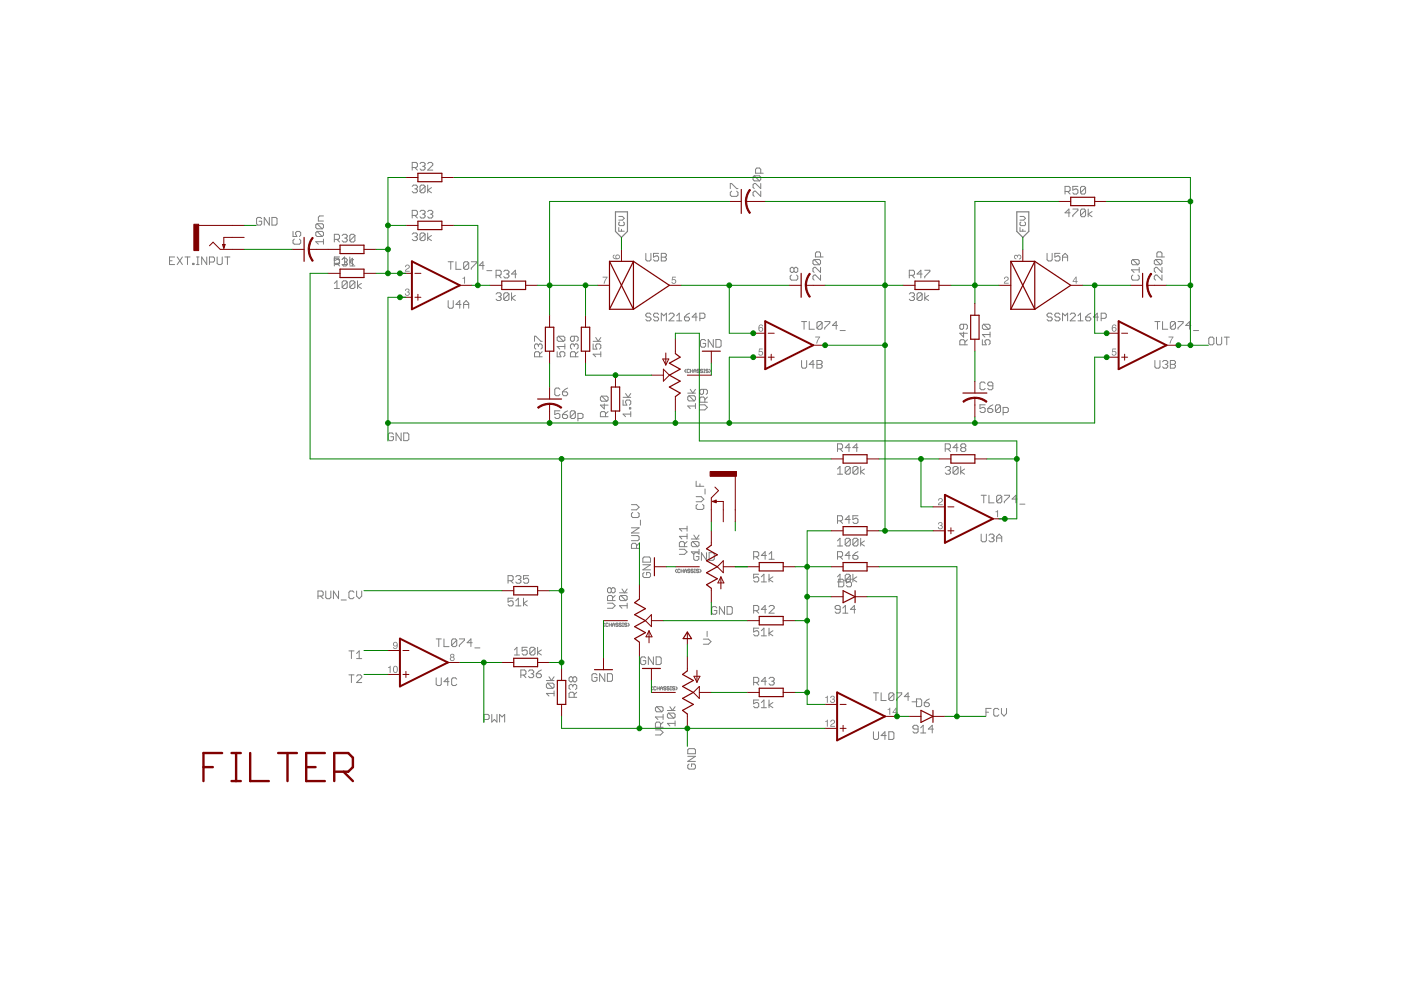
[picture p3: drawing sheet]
<svg xmlns="http://www.w3.org/2000/svg" width="297mm" height="210mm" viewBox="0 0 297 210" stroke-linecap="round" stroke-linejoin="round" font-family="sans-serif">
<g fill="none" stroke="#808080" stroke-width=".21">
<path d="M87.4 39.5l.3-.3h.5l.3 .3v.3l-.3 .2M90.1 39.5l-.2-.3h-.6l-.3 .3v1.1M90.1 39.5v1.1l-.2 .3h-.6l-.3-.3M90.1 39.5l-1.1 1.1M90.7 39.2v1.7M91.5 39.8l-.8 .5 .8 .6M159.9 37.3h1.1l.3 .2v.6l-.3 .3M159.9 37.3l-.2 .2v.6l.2 .3h1.1M159.9 37.3l1.1 1.1M161.3 36.7v-.8l-.3-.3h-.5l-.3 .3v.8h1.6M161.3 38.9v1.1l-1.1-1.1h-.3l-.2 .3v.5l.2 .3M67.2 47.4h1.1l.3 .3v.5l-.3 .3"/>
<path d="M67.2 49.1h1.1l.3 .2v.6l-.3 .2M67.2 49.1l-.2 .2v.6l.2 .2h1.1M67.2 47.4l-.2 .3v.5l.2 .3h1.1M67.2 49.1l1.1 1M67.2 47.4l1.1 1.1M68.6 51.2h-1.6l.5 .6M68.6 50.7v1.1M68.6 45.8h-.8l-.3 .3v.8h1.1M72 54.5h-1.1v.8l.8-.3 .3 .3v.5l-.3 .3h-.5l-.3-.3M72.5 56.1h1.1M72.5 55l.6-.5v1.6M73.6 59.8v1.1l-.3 .3h-.5l-.3-.3"/>
<path d="M73.6 59.8l-.3-.3h-.5l-.3 .3v1.1M73.6 59.8l-1.1 1.1M74.2 54.5v1.6M75 55l-.8 .6 .8 .5M75.2 59.8v1.1l-.2 .3h-.6l-.2-.3M75.2 59.8l-.2-.3h-.6l-.2 .3v1.1M75.2 59.8l-1 1.1M75.8 59.5v1.7M87.4 49.7l.3-.3h.5l.3 .3v.2l-.3 .3M87.9 50.2h.3M87.9 40h.3M88.2 40l.3 .3v.3l-.3 .3h-.5l-.3-.3"/>
<path d="M88.2 50.2l.3 .3v.3l-.3 .2h-.5l-.3-.2M90.1 49.7l-.2-.3h-.6l-.3 .3v1.1M90.1 49.7v1.1l-.2 .2h-.6l-.3-.2M90.1 49.7l-1.1 1.1M90.7 49.4v1.6M91.5 49.9l-.8 .6 .8 .5M95 55.5h1.1M95.6 55.5v1.6M96.7 55.5v1.6h1M99.4 55.8l-.3-.3h-.5l-.3 .3v1.1M99.4 55.8v1.1l-.3 .2h-.5l-.3-.2M99.4 55.8l-1.1 1.1"/>
<path d="M99.9 55.5h1.1v.3l-1.1 1.1v.2M102.7 56.3h-1.1l.8-.8v1.6M103.2 57.4h1.1M161.3 40.5v1.1l-1.1-1.1h-.3l-.2 .3v.6l.2 .2M172.6 55h1.1l.3 .3v.6l-.3 .2M172.6 55l-.2 .3v.6l.2 .2h1.1M172.6 55l1.1 1.1M174 54.5v-.8l-.3-.3h-.5l-.3 .3v.8h1.6M174 56.7v1.1l-1.1-1.1h-.3l-.2 .3v.5l.2 .3M174 58.3v1.1l-1.1-1.1h-.3l-.2 .3v.5l.2 .3M222 53.7v1.4l.3 .2h.5l.3-.2v-1.4M224.7 53.7h-1.1v.8l.6-.2h.3l.2 .2v.6l-.2 .2h-.6l-.3-.2"/>
<path d="M225.3 55.3v-1l.5-.6 .6 .6v1M225.3 54.5h1.1M226.9 45.1h-1.1l.8-.8v1.7M227.5 44.3h1v.3l-1 1.1v.3M230.2 44.6l-.3-.3h-.5l-.3 .3v1.1M230.2 44.6v1.1l-.3 .3h-.5l-.3-.3M230.2 44.6l-1.1 1.1M230.7 44.3v1.7M231.5 44.9l-.8 .5 .8 .6M245 55l-.3 .3v.6l.3 .2h1.1M245 55h1.1l.3 .3v.6l-.3 .2M245 55l1.1 1.1"/>
<path d="M246.4 58.3v1.1l-1.1-1.1h-.3l-.3 .3v.5l.3 .3M246.4 56.7v1.1l-1.1-1.1h-.3l-.3 .3v.5l.3 .3M246.4 54.5v-.8l-.3-.3h-.6l-.2 .3v.8h1.6M70.9 60.1l.5-.6v1.7M70.9 61.2h1.1M76.6 60.1l-.8 .5 .8 .6M105.2 62.4l.3-.3h.5l.3 .3v.2l-.3 .3M105.7 62.9h.3M106 62.9l.3 .3v.2l-.3 .3h-.5l-.3-.3M107.9 62.4l-.3-.3h-.5l-.3 .3v1M107.9 62.4v1l-.3 .3h-.5l-.3-.3M107.9 62.4l-1.1 1"/>
<path d="M108.5 62.1v1.6M109.3 62.6l-.8 .6 .8 .5M118.1 74.6v1h.8l-.2-.5v-.3l.2-.2h.6l.3 .2v.6l-.3 .2M118.4 71.3l-.3 .3v.5l.3 .3h1.1M118.4 71.3h1.1l.3 .3v.5l-.3 .3M118.4 71.3l1.1 1.1M119.8 72.9v1.1M119.8 73.5h-1.7l.6 .5M125.8 72.4h1.6M125.8 72.9v1.1h.8l-.3-.5v-.3l.3-.3h.5l.3 .3v.5l-.3 .3M126.3 71.6l.5 .8 .6-.8M127.4 75.1h-1.6l.5 .5"/>
<path d="M127.4 74.6v1M138 66.7l-.3-.3h-.5l-.3 .3v.3l.3 .2h.5l.3 .3v.3l-.3 .2h-.5l-.3-.2M139.6 66.7l-.2-.3h-.6l-.2 .3v.3l.2 .2h.6l.2 .3v.3l-.2 .2h-.6l-.2-.2M140.2 68v-1.6l.5 .6 .6-.6v1.6M141.8 66.7l.3-.3h.5l.3 .3v.3l-1.1 1h1.1M143.5 68h1M143.5 67l.5-.6v1.6M145.1 67.2h.8l.3 .3v.3l-.3 .2h-.5l-.3-.2zM146.2 66.4l-.6 .3-.5 .5M147.8 67.2h-1.1l.9-.8v1.6M148.4 67.5h.8l.3-.3v-.5l-.3-.3h-.8v1.6M149.6 72.3l-.3-.3h-.5l-.3 .3v1l.3 .3h.5l.3-.3v-.5h-.5"/>
<path d="M151.2 72v1.6l-1-1.6v1.6M151.8 72h.8l.3 .3v1l-.3 .3h-.8zM169.9 68.2h1.1M170.5 68.2v1.6M171.6 68.2v1.6h1.1M174.3 68.5v1l-.3 .3h-.5l-.3-.3M174.3 68.5l-.3-.3h-.5l-.3 .3v1M174.3 68.5l-1.1 1M174.9 68.2h1v.3l-1 1v.3M177.6 69h-1.1l.8-.8v1.6M178.1 70.1h1.1M192.8 62.4l.3-.3h.5l.3 .3v.2l-.3 .3"/>
<path d="M193.3 62.9h.3M193.6 62.9l.3 .3v.2l-.3 .3h-.5l-.3-.3M195.5 62.4l-.3-.3h-.5l-.3 .3v1M195.5 62.4v1l-.3 .3h-.5l-.3-.3M195.5 62.4l-1.1 1M196.1 62.1v1.6M196.9 62.6l-.8 .6 .8 .5M208.3 72v1.1h.8l-.3-.8 .3-.3h.5l.3 .3v.5l-.3 .3M208.6 68.7l-.3 .3v.6l.3 .2h1M208.6 68.7h1l.3 .3v.6l-.3 .2M208.6 68.7l1 1.1M209.9 70.4v1.1"/>
<path d="M209.9 70.9h-1.6l.5 .6M223.1 66.7l-.3-.3h-.5l-.3 .3v.3l.3 .2h.5l.3 .3v.3l-.3 .2h-.5l-.3-.2M224.7 66.7l-.2-.3h-.6l-.3 .3v.3l.3 .2h.6l.2 .3v.3l-.2 .2h-.6l-.3-.2M225.3 68v-1.6l.5 .6 .6-.6v1.6M226.9 66.7l.3-.3h.5l.3 .3v.3l-1.1 1h1.1M228.6 68h1M228.6 67l.5-.6v1.6M230.2 67.2h.8l.3 .3v.3l-.3 .2h-.5l-.3-.2zM231.3 66.4l-1.1 .8M232.9 67.2h-1.1l.8-.8v1.6M233.5 67.5h.8l.2-.3v-.5l-.2-.3h-.8v1.6M244.9 68.2h1"/>
<path d="M245.4 68.2v1.6M246.5 68.2v1.6h1.1M249.2 68.5v1l-.3 .3h-.5l-.3-.3M249.2 68.5l-.3-.3h-.5l-.3 .3v1M249.2 68.5l-1.1 1M249.8 68.2h1v.3l-1 1v.3M252.5 69h-1.1l.8-.8v1.6M253 70.1h1.1M118.7 87.1h-1.1v.8l.6-.2h.2l.3 .2v.6l-.3 .2h-.5l-.3-.2M119.3 87.9h.8l.3 .3v.3l-.3 .2h-.6l-.2-.2zM120.4 87.1l-1.1 .8M122 87.4v1.1l-.3 .2h-.5l-.3-.2"/>
<path d="M122 87.4l-.3-.3h-.5l-.3 .3v1.1M122 87.4l-1.1 1.1M122.5 88.7h.8l.3-.2v-.6l-.3-.2h-.8v1.6M132.1 84.8v1.1h.8l-.3-.8 .3-.3h.6l.2 .3v.5l-.2 .3M132.1 84.2h1.6M132.6 83.4l.6 .8 .5-.8M133.5 86.4h.2v.3h-.2zM133.7 87.8h-1.6l.5 .5M133.7 87.3v1M145.8 83.4h1.6M146.1 83.9h1.1l.2 .3v.5l-.2 .3M146.1 83.9l-.3 .3v.5l.3 .3h1.1"/>
<path d="M146.1 83.9l1.1 1.1M146.3 82.5l.6 .9 .5-.9M147.4 86.1h-1.6l.5 .5M147.4 85.6v1M177.6 99.4l.5-.5v1.6M180.3 99.2l-.3-.3h-.5l-.3 .3v1.1M180.3 99.2v1.1l-.3 .2h-.5l-.3-.2M180.3 99.2l-1.1 1.1M181.9 99.2l-.2-.3h-.6l-.3 .3v1.1M181.9 99.2v1.1l-.2 .2h-.6l-.3-.2M181.9 99.2l-1.1 1.1M182.5 98.9v1.6"/>
<path d="M183.3 99.4l-.8 .6 .8 .5M200.4 99.2l.3-.3h.5l.3 .3v.2l-.3 .3M201 99.7h.2M201.2 99.7l.3 .3v.3l-.3 .2h-.5l-.3-.2M203.1 99.2l-.2-.3h-.6l-.2 .3v1.1M203.1 99.2l-1 1.1M203.1 99.2v1.1l-.2 .2h-.6l-.2-.2M203.7 98.9v1.6M204.5 99.4l-.8 .6 .8 .5M208.9 85.8h-1.1v.8l.5-.2h.3l.3 .2v.6l-.3 .3h-.6l-.2-.3M209.4 86.6h.8l.3 .3v.3l-.3 .3h-.5l-.3-.3zM210.5 85.8l-.5 .3-.6 .5"/>
<path d="M212.1 86.1v1.1l-.2 .3h-.6l-.2-.3M212.1 86.1l-.2-.3h-.6l-.2 .3v1.1M212.1 86.1l-1 1.1M212.7 87.5h.8l.3-.3v-.6l-.3-.2h-.8v1.6M136.3 119.7h1.6l-1.6 1.1h1.6M136.6 118.1h1l.3 .3v.8h-1.6v-.8zM146.6 114.3h1.6M146.9 114.8h1l.3 .3v.5l-.3 .3M146.9 114.8l-.3 .3v.5l.3 .3h1M146.9 114.8l1 1.1M147.1 113.5l.6 .8 .5-.8M148.2 117h-1.6l.5 .5"/>
<path d="M148.2 116.5v1M177.6 114.7l.5-.6v1.7M177.6 115.8h1M177.6 100.5h1M180.3 114.4l-.3-.3h-.5l-.3 .3v1.1M180.3 114.4v1.1l-.3 .3h-.5l-.3-.3M180.3 114.4l-1.1 1.1M181.9 114.4l-.2-.3h-.6l-.3 .3v1.1M181.9 114.4v1.1l-.2 .3h-.6l-.3-.3M181.9 114.4l-1.1 1.1M182.5 114.1v1.7M183.3 114.7l-.8 .5 .8 .6"/>
<path d="M208 105h1.1M208.6 105v1.6M209.7 105v1.6h1.1M212.4 105.3l-.3-.3h-.5l-.3 .3v1.1M212.4 105.3v1.1l-.3 .2h-.5l-.3-.2M212.4 105.3l-1.1 1.1M212.9 105h1.1v.3l-1.1 1.1v.2M215.7 105.8h-1.1l.8-.8v1.6M216.2 106.9h1.1M92.5 135.5h1.1M93 135.5v1.6M94.1 135.5v1.6h1.1"/>
<path d="M96.8 135.7l-.2-.2h-.6l-.2 .2v1.1M96.8 135.7v1.1l-.2 .3h-.6l-.2-.3M96.8 135.7l-1 1.1M97.4 135.5h1.1v.2l-1.1 1.1v.3M100.1 136.3h-1.1l.8-.8v1.6M100.7 137.4h1M108.8 126.8h-1.1v.9l.6-.3h.2l.3 .3v.5l-.3 .3h-.5l-.3-.3M109.1 137.8l.5-.6v1.7M109.1 138.9h1.1M109.3 128.5h1.1M109.3 127.4l.6-.6v1.7M111 126.8v1.7"/>
<path d="M111.8 137.2h-1.1v.8l.6-.2h.2l.3 .2v.6l-.3 .3h-.5l-.3-.3M111.8 127.4l-.8 .5 .8 .6M113.4 137.5v1.1l-.2 .3h-.6l-.3-.3M113.4 137.5l-.2-.3h-.6l-.3 .3v1.1M113.4 137.5l-1.1 1.1M114 137.2v1.7M114.8 137.8l-.8 .5 .8 .6M131.3 125.7h1.7M131.6 126.3h1.1l.3 .2v.6l-.3 .2M131.6 126.3l-.3 .2v.6l.3 .2h1.1M131.6 126.3l1.1 1M131.9 124.9l.5 .8 .6-.8"/>
<path d="M133 128.4h-1.7l.6 .6M133 127.9v1.1M136.6 121.4l-.3 .2v.6l.3 .2h1l.3-.2v-.6l-.3-.2h-.5v.5M136.9 139.6l-.3-.3h-.5l-.3 .3v1l.3 .3h.5l.3-.3v-.5h-.5M138.5 139.3v1.6l-1-1.6v1.6M139.1 139.3h.8l.3 .3v1l-.3 .3h-.8zM149.1 135.5h1.1l.5 .5-.5 .6h-1.1M149.9 133.9v1.1M160.9 133.2h-1.1v.8l.8-.3 .3 .3v.5l-.3 .3h-.5l-.3-.3M160.9 121.8h-1.1v.8l.5-.3h.3l.3 .3v.5l-.3 .3h-.5l-.3-.3M161.4 134.8h1.1M161.4 133.7l.6-.5v1.6"/>
<path d="M161.4 122.3l.6-.5v1.6M161.4 123.4h1.1M163 121.8v1.6M163 133.2v1.6M163.9 133.7l-.9 .6 .9 .5M163.9 122.3l-.9 .6 .9 .5M177.6 122.3l.5-.5v1.6M177.6 123.4h1M178.1 129.2h-.8l-.2-.3v-.2l.2-.3h.6l.2 .3v1l-.2 .3h-.6l-.2-.3M178.7 130h1.1M178.7 128.9l.5-.5v1.6M180.3 122v1.1l-.3 .3h-.5l-.3-.3"/>
<path d="M180.3 122l-.3-.2h-.5l-.3 .2v1.1M180.3 122l-1.1 1.1M180.8 121.8v1.6M181.4 129.2h-1.1l.8-.8v1.6M181.7 122.3l-.9 .6 .9 .5M115.8 144.3h1.7M116.1 144.8h1.1l.3 .3v.6l-.3 .2M116.1 144.8l-.3 .3v.6l.3 .2h1.1M116.1 144.8l1.1 1.1M116.4 143.5l.5 .8 .6-.8M117.5 147h-1.7l.6 .6M117.5 146.5v1.1"/>
<path d="M126.6 143.1l-.3-.3h-.5l-.3 .3v1.1l.3 .3h.5l.3-.3v-.6h-.6M128.2 142.8v1.7l-1.1-1.7v1.7M128.8 142.8h.8l.3 .3v1.1l-.3 .3h-.8zM141.5 150.6h1.6M141.8 151.2h1.1l.2 .3v.5l-.2 .3M141.8 151.2l-.3 .3v.5l.3 .3h1.1M141.8 151.2l1.1 1.1M142 149.8l.6 .8 .5-.8M143.1 153.4h-1.6l.5 .5M143.1 152.8v1.1M160.9 148.4h-1.1v.8l.8-.3 .3 .3v.6l-.3 .3h-.5l-.3-.3M161.4 148.9l.6-.5v1.7"/>
<path d="M161.4 150.1h1.1M163 148.4v1.7M163.9 148.9l-.9 .6 .9 .6M185.2 146.9h1.1M185.7 146.9v1.6M186.8 146.9v1.6h1.1M189.5 147.2l-.2-.3h-.6l-.3 .3v1.1M189.5 147.2v1.1l-.2 .2h-.6l-.3-.2M189.5 147.2l-1.1 1.1M190.1 146.9h1.1v.3l-1.1 1.1v.2M192.8 147.7h-1.1l.8-.8v1.6M193.4 148.8h1"/>
<path d="M194.6 154.6h-.8l-.3-.3v-.2l.3-.3h.6l.2 .3v1l-.2 .3h-.6l-.3-.3M195.2 155.4h1.1M195.2 154.3l.5-.5v1.6M197.9 154.6h-1.1l.9-.8v1.6"/>
</g>
<g fill="#808080">
<path d="M213 58.7a.52 .52 0 0 1 .9 .3 .52 .52 0 0 1-.6 .6l-.3 .4h.9v.1h-1.1l.2-.4a.59 .59 0 0 0 .6-.8l-.4-.1-.1 .4h-.2z"/>
<path d="M215.1 54.1l.3-.1 .3 .2a.5 .5 0 0 1 .9 .1 .5 .5 0 0 1-.6 .7v-.2a.3 .3 0 0 0 .4-.4 .3 .3 0 0 0-.6 0v.2l-.2-.1a.25 .25 0 0 0-.2-.3 .25 .25 0 0 0-.2 .3l.3 .5-.5-.3z"/>
<path d="M228.1 58.9l-.5 .7h.5zM228.1 58.6h.2v1h.2v.2h-.2v.3h-.2v-.3h-.7z"/>
</g>
<path d="M136.9 53.7v1.4l.3 .2h.5l.3-.2v-1.4M139.6 53.7h-1v.8l.5-.2h.3l.2 .2v.6l-.2 .2h-.6l-.2-.2M140.2 53.7h.8l.3 .3v.3l-.3 .2 .3 .3v.3l-.3 .2h-.8zM140.2 54.5h.8" fill="none" stroke="#808080" stroke-width=".21"/>
<g fill="#808080">
<path d="M127.8 58.7h1l-.6 1.4h-.2v-.2l.6-1h-.8z"/>
<path d="M142.5 58.7h.8v.1h-.6l-.1 .5a.52 .52 0 0 1 .7 .2 .52 .52 0 0 1-.3 .7 .52 .52 0 0 1-.6-.4h.1a.33 .33 0 0 0 .5 .1 .33 .33 0 0 0 .1-.5 .33 .33 0 0 0-.5 .1h-.2z"/>
<path d="M130 54.1l.3-.1-.2 .6 .5 .2a.51 .51 0 0 1 .2-.8 .51 .51 0 0 1 .7 .4 .51 .51 0 0 1-.5 .6 .69 .69 0 0 1-.8-.2 .69 .69 0 0 1-.2-.7zM130.6 54.4a.35 .35 0 0 0 .7 0 .35 .35 0 0 0-.7 0z"/>
</g>
<g fill="none" stroke="#808080" stroke-width=".21">
<path d="M87.4 35.5h.8l.3-.2v-.6l-.3-.3h-.8v1.7M87.9 35.5l.6 .6M89 34.7l.3-.3h.6l.2 .3v.3l-.2 .3M89.6 35.3h.3M89.9 35.3l.2 .2v.3l-.2 .3h-.6l-.3-.3M90.7 34.7l.3-.3h.5l.3 .3v.3l-1.1 1.1h1.1M154.8 40v-1.1h.3l1.1 1.1h.3M228.5 39.5h-1v.8l.5-.2h.3l.2 .2v.6l-.2 .2h-.6l-.2-.2M230.2 39.8l-.3-.3h-.5l-.3 .3v1.1M230.2 39.8v1.1l-.3 .2h-.5l-.3-.2M230.2 39.8l-1.1 1.1M35.9 55.3h.6"/>
<path d="M37 54.5h-1.1v1.6h1.1M37.6 54.5l1.1 1.6M38.7 54.5l-1.1 1.6M39.2 54.5h1.1M39.8 54.5v1.6M40.9 55.8h.2v.3h-.2zM41.7 54.5h.5M41.7 56.1h.5M41.9 54.5v1.6M43.8 54.5v1.6l-1-1.6v1.6M44.4 55.6h.8l.3-.3v-.6l-.3-.2h-.8v1.6M46 54.5v1.3l.3 .3h.5l.3-.3v-1.3"/>
<path d="M47.7 54.5h1M48.2 54.5v1.6M62.1 49.1v1h.8l-.2-.8 .2-.2h.6l.3 .2v.6l-.3 .2M62.4 50.7l-.3 .3v.5l.3 .3h1.1l.3-.3v-.5l-.3-.3M70.9 50.8h.8l.3-.3v-.5l-.3-.3h-.8v1.6M70.9 55.8h.8l.3-.2v-.6l-.3-.2h-.8v1.6M71.4 55.8l.6 .6M71.4 50.8l.6 .5M72.5 55l.3-.2h.5l.3 .2v.3l-.3 .3M72.5 50l.3-.3h.5l.3 .3v.2l-.3 .3M73.1 55.6h.2M73.1 50.5h.2"/>
<path d="M73.3 55.6l.3 .2v.3l-.3 .3h-.5l-.3-.3M73.3 50.5l.3 .3v.2l-.3 .3h-.5l-.3-.3M74.2 56.4h1M74.2 55.3l.5-.5v1.6M75.2 50l-.2-.3h-.6l-.2 .3v1M75.2 50v1l-.2 .3h-.6l-.2-.3M75.2 50l-1 1M87.4 45.7h.8l.3-.3v-.5l-.3-.3h-.8v1.6M87.9 45.7l.6 .5M89 44.9l.3-.3h.6l.2 .3v.2l-.2 .3M89.6 45.4h.3M89.9 45.4l.2 .3v.3l-.2 .2h-.6l-.3-.2"/>
<path d="M90.7 44.9l.3-.3h.5l.3 .3v.2l-.3 .3M91.2 45.4h.3M91.5 45.4l.3 .3v.3l-.3 .2h-.5l-.3-.2M105.2 58.4h.8l.3-.3v-.5l-.3-.3h-.8v1.6M105.7 58.4l.6 .5M106.8 57.6l.3-.3h.5l.3 .3v.2l-.3 .3M107.4 58.1h.2M107.6 58.1l.3 .3v.3l-.3 .2h-.5l-.3-.2M109.5 58.1h-1l.8-.8v1.6M155.1 40.5l-.3 .3v.6l.3 .2h1.1l.3-.2v-.6l-.3-.3M167.8 58.3l-.3 .3v.5l.3 .3h1.1l.2-.3v-.5l-.2-.3M168.3 57l-.2-.3h-.3l-.3 .3v.5l.3 .3h.3l.2-.3"/>
<path d="M168.3 57l.3-.3h.3l.2 .3v.5l-.2 .3h-.3l-.3-.3M168.3 57v.5M192.8 58.4h.8l.3-.3v-.5l-.3-.3h-.8v1.6M193.3 58.4l.6 .5M195.5 58.1h-1.1l.8-.8v1.6M196.1 57.3h1v.3l-1 1.1v.2M225.8 40.6h.8l.3-.3v-.5l-.3-.3h-.8v1.6M226.4 40.6l.5 .5M240.2 58.3l-.3 .3v.5l.3 .3h1.1l.2-.3v-.5l-.2-.3M240.2 55l-.3 .3v.6l.3 .2h1.1M240.2 55h1.1l.2 .3v.6l-.2 .2M240.2 55l1.1 1.1"/>
<path d="M241.5 56.7v1.1M241.5 57.2h-1.6l.6 .6M95 63.7v1.4l.3 .3h.5l.3-.3v-1.4M97.7 64.6h-1l.8-.9v1.7M98.3 64.6h1.1M98.3 65.4v-1.1l.5-.6 .6 .6v1.1M113.3 72.4v-1.1h.3l1.1 1.1h.3M114.2 73.2l-.3-.3h-.3l-.3 .3v.5l.3 .3M114.2 73.2l.2-.3h.3l.3 .3v.5l-.3 .3M114.2 73.2v.3M114.4 75.6v-.8l-.2-.2h-.6l-.3 .2v.8h1.7M115 74.6l-.6 .5"/>
<path d="M121.8 71.3v.8l-.3 .3h-.3l-.3-.3v-.5l.3-.3h1.1l.3 .3v.5l-.3 .3M121.8 73.2v.3M121.8 73.2l-.3-.3h-.3l-.3 .3v.5l.3 .3M121.8 73.2l.2-.3h.3l.3 .3v.5l-.3 .3M122 75.6v-.8l-.2-.2h-.6l-.3 .2v.8h1.7M122.6 74.6l-.6 .5M145.5 78.3l-.3 .2 .3 .5M146.2 78.4h-.5v.5h.5M146.4 78.3v.7M146.4 78.7h.5M146.9 78.3v.7M147.1 78.7h.5"/>
<path d="M147.1 79v-.5l.2-.2 .3 .2v.5M148.3 78.4h-.5l.5 .5h-.5M149 78.4h-.5l.5 .5h-.5M149.2 78.3h.2M149.2 79h.2M149.3 78.3v.7M150.2 78.4h-.5l.1 .3 .4 .1-.2 .2-.3-.1M150.4 78.3l.2 .2v.3l-.2 .2M204.3 68.7v.9l-.3 .2h-.2l-.3-.2v-.6l.3-.3h1.1l.2 .3v.6l-.2 .2M204.3 70.4v1.1l-.8-.8h1.6M204.6 73.1v-.8l-.3-.3h-.5l-.3 .3v.8h1.6M205.1 72l-.5 .6"/>
<path d="M118.7 82.5l-.3-.2h-.5l-.3 .2v1.1l.3 .3h.5l.3-.3M119.3 83.1h.8l.3 .3v.2l-.3 .3h-.6l-.2-.3zM120.4 82.3l-1.1 .8M127.6 84l-.3 .3v.5l.3 .3h1.1M127.6 84h1.1l.2 .3v.5l-.2 .3M127.6 84l1.1 1.1M128.1 85.6v1.1l-.8-.8h1.6M128.4 88.3v-.8l-.3-.2h-.5l-.3 .2v.8h1.6M128.9 87.3l-.5 .5M148.4 85.8h1l.6 .6-.6 .5h-1M149.2 82.5v.9l-.3 .2h-.3l-.2-.2v-.6l.2-.3h1.1l.3 .3v.6l-.3 .2M149.4 85.3v-.8l-.2-.3h-.6l-.2 .3v.8h1.6"/>
<path d="M150 84.2l-.6 .5M177.6 95.2h.8l.2-.3v-.5l-.2-.3h-.8v1.6M178.1 95.2l.5 .5M180.3 94.9h-1.1l.8-.8v1.6M181.9 94.9h-1.1l.9-.8v1.6M200.4 95.2h.8l.3-.3v-.5l-.3-.3h-.8v1.6M201 95.2l.5 .5M203.1 94.9h-1l.8-.8v1.6M204 94.9l-.3-.2v-.3l.3-.3h.5l.3 .3v.3l-.3 .2M204 94.9h.5M204 94.9l-.3 .3v.3l.3 .2h.5l.3-.2v-.3l-.3-.3M208.9 81.3l-.3-.3h-.6l-.2 .3v1.1l.2 .2h.6l.3-.2"/>
<path d="M210.5 81.8h-.8l-.3-.2v-.3l.3-.3h.5l.3 .3v1.1l-.3 .2h-.5l-.3-.2M159.8 118h.8l.3-.2v-.6l-.3-.2h-.8v1.6M160.3 118l.6 .6M162.5 117.8h-1.1l.8-.8v1.6M163 118.6h1.1M163 117.5l.6-.5v1.6M177.6 110.4h.8l.2-.2v-.6l-.2-.3h-.8v1.7M177.6 118h.8l.2-.2v-.6l-.2-.2h-.8v1.6M178.1 118l.5 .6M178.1 110.4l.5 .6M180.3 110.2h-1.1l.8-.9v1.7M180.3 117.8h-1.1l.8-.8v1.6"/>
<path d="M180.8 117.8h.9l.2 .2v.3l-.2 .3h-.6l-.3-.3zM181.9 117l-.5 .2-.6 .6M181.9 109.3h-1.1v.9l.6-.3h.3l.2 .3v.5l-.2 .3h-.6l-.3-.3M107.7 123.1h.8l.3-.2v-.6l-.3-.3h-.8v1.7M108.3 123.1l.5 .6M109.3 122.3l.3-.3h.6l.2 .3v.3l-.2 .3M109.9 122.9h.3M110.2 122.9l.2 .2v.3l-.2 .3h-.6l-.3-.3M112.1 122h-1.1v.9l.5-.3h.3l.3 .3v.5l-.3 .3h-.5l-.3-.3M128.2 132.1l-.2 .3 .2 .4M128.8 127.9h1.1l.5 .5-.5 .6h-1.1M128.9 132.2h-.4v.5h.4"/>
<path d="M129.2 132.1v.7M129.2 132.5h.4M129.6 124.9l-.3-.3h-.2l-.3 .3v.5l.3 .3h.2l.3-.3M129.6 124.9l.3-.3h.3l.2 .3v.5l-.2 .3h-.3l-.3-.3M129.6 124.9v.5M129.6 132.1v.7M129.9 132.8v-.4l.2-.3 .2 .3v.4M129.9 132.5h.4M129.9 127.3v-.8l-.3-.2h-.5l-.3 .2v.8h1.6M130.4 126.3l-.5 .5M131 132.2h-.4l.1 .3 .3 .1-.1 .2-.3-.1M131.7 132.2h-.4l.1 .3 .3 .1-.1 .2-.3-.1"/>
<path d="M132 132.1h.2M132 132.8h.2M132.1 132.1v.7M132.9 132.2h-.5l.1 .3 .4 .1-.1 .2-.4-.1M133.1 132.1l.3 .3-.3 .4M159.8 129.5h.8l.3-.3v-.5l-.3-.3h-.8v1.6M160.3 129.5l.6 .5M162.5 129.2h-1.1l.8-.8v1.6M163 128.7l.3-.3h.6l.2 .3v.2l-1.1 1.1h1.1M177.8 122.8h.8l.3 .3v1.1l-.3 .2h-.8zM180.5 122.8h-1v.8l.5-.3h.3l.2 .3v.6l-.2 .2h-.6l-.2-.2M110.4 143.1h.8l.3-.2v-.6l-.3-.3h-.8v1.7"/>
<path d="M111 143.1l.5 .6M112.1 142.3l.2-.3h.6l.3 .3v.3l-.3 .3M112.6 142.9h.3M112.9 142.9l.3 .2v.3l-.3 .3h-.6l-.2-.3M113.7 142.9h.8l.3 .2v.3l-.3 .3h-.5l-.3-.3zM114.8 142l-.6 .3-.5 .6M121.5 143.8l-.3-.3h-.3l-.3 .3v.5l.3 .3h.3l.3-.3M121.5 145.4l-.3-.3h-.3l-.3 .3v.5l.3 .3M121.5 145.4l.2-.3h.3l.3 .3v.5l-.3 .3M121.5 143.8v.5M121.5 145.4v.3M121.5 143.8l.2-.3h.3l.3 .3v.5l-.3 .3h-.3l-.2-.3"/>
<path d="M121.7 147.8v-.8l-.2-.2h-.6l-.3 .2v.8h1.7M122.3 146.8l-.6 .5M138.4 145.6l-.3 .2v.2l.3 .3M139 154.7h1l.6 .6-.6 .5h-1M139.1 145.7h-.5v.5h.5M139.2 149.8l-.2 .3v.5l.2 .3h1.1M139.2 149.8h1.1l.3 .3v.5l-.3 .3M139.2 149.8l1.1 1.1M139.3 145.6v.7M139.3 145.9h.5M139.8 145.6v.7M140 146.3v-.5l.3-.2 .2 .2v.5"/>
<path d="M140 145.9h.5M140 154.2v-.8l-.2-.3h-.6l-.2 .3v.8h1.6M140.6 153.1l-.6 .5M140.6 152h-1.6l.5 .5M140.6 151.5v1M141.2 145.7h-.5l.5 .5h-.5M141.9 145.7h-.5l.1 .2 .4 .1-.1 .3-.4-.1M142.1 145.6h.3M142.1 146.3h.3M142.2 145.6v.7M143.1 145.7h-.5l.1 .2 .4 .1-.2 .3-.3-.1M143.3 145.6l.2 .2-.2 .5"/>
<path d="M159.8 144.7h.8l.3-.3v-.5l-.3-.3h-.8v1.6M160.3 144.7l.6 .5M162.5 144.4h-1.1l.8-.8v1.6M163 143.9l.3-.3h.6l.2 .3v.3l-.2 .2M163.6 144.4h.3M163.9 144.4l.2 .3v.3l-.2 .2h-.6l-.3-.2M194.3 148.2h.8l.3 .3v1l-.3 .3h-.8zM196 149h.8l.2 .3v.2l-.2 .3h-.6l-.2-.3zM197 148.2l-.5 .3-.5 .5"/>
</g>
<g fill="#808080">
<path d="M86.1 56.2a.52 .52 0 0 1 .8 .2 .52 .52 0 0 1-.5 .7l-.3 .3h.8v.2h-1l.1-.5a.59 .59 0 0 0 .6-.8h-.4l-.1 .3h-.2z"/>
<path d="M86 61.3a.43 .43 0 0 1 .7-.1 .43 .43 0 0 1-.1 .7 .5 .5 0 0 1-.1 .8 .5 .5 0 0 1-.7-.5h.2a.3 .3 0 0 0 .5 .3 .3 .3 0 0 0 0-.5h-.3l.1-.2a.25 .25 0 0 0 .3-.2 .25 .25 0 0 0-.2-.3l-.5 .4z"/>
<path d="M98 58.9l.6-.3v1.5h-.2v-1h-.4z"/>
</g>
<path d="M169.9 76.4v1.4l.3 .3h.6l.2-.3v-1.4M172.7 77.3h-1.1l.8-.9v1.7M173.2 76.4h.8l.3 .3v.3l-.3 .3 .3 .2v.3l-.3 .3h-.8zM173.2 77.3h.8" fill="none" stroke="#808080" stroke-width=".21"/>
<g fill="#808080">
<path d="M160.9 73.9h.8v.2h-.6l-.1 .4a.52 .52 0 0 1 .8 .2 .52 .52 0 0 1-.4 .7 .52 .52 0 0 1-.6-.4h.2a.33 .33 0 0 0 .5 .1 .33 .33 0 0 0 0-.5 .33 .33 0 0 0-.5 .1h-.2z"/>
<path d="M172.8 71.4h1.1l-.6 1.4h-.3l.1-.3 .6-.9h-.9z"/>
<path d="M161 69l.5-.2 .3 .4-.6-.2-.2 .5a.51 .51 0 0 1 .8 .2 .51 .51 0 0 1-.4 .7 .51 .51 0 0 1-.6-.5zM161 69.8a.32 .32 0 0 0 .6 0 .32 .32 0 0 0-.6 0z"/>
</g>
<path d="M92.5 143.7v1.4l.3 .3h.5l.3-.3v-1.4M95.2 144.5h-1.1l.8-.8v1.7M96.8 144l-.2-.3h-.6l-.2 .3v1.1l.2 .3h.6l.2-.3" fill="none" stroke="#808080" stroke-width=".21"/>
<g fill="#808080">
<path d="M83.4 136.2a.66 .66 0 0 1 .9 .2 .66 .66 0 0 1 0 .9 .46 .46 0 0 1-.5 .3 .46 .46 0 0 1-.5-.4h.2a.3 .3 0 0 0 .4 .3 .3 .3 0 0 0 .2-.4v-.2a.48 .48 0 0 1-.7 0 .48 .48 0 0 1 0-.7zM83.5 136.6a.35 .35 0 0 0 .7 0 .35 .35 0 0 0-.7 0z"/>
<path d="M82.3 141.5l.5-.3v1.5h-.2v-1.1h-.3zM83.5 141.3a.64 .64 0 0 1 .8 .1 .64 .64 0 0 1 0 .9 .53 .53 0 0 1-.7 .4 .53 .53 0 0 1-.3-.8zM83.7 141.4a.83 .83 0 0 0 .1 1.1 .7 .7 0 0 0 0-1.2z"/>
<path d="M95.6 139a.25 .25 0 0 0 .5 0 .25 .25 0 0 0-.5 0zM95.6 139.7a.31 .31 0 0 0 .6 0 .31 .31 0 0 0-.6 0zM95.5 138.7a.43 .43 0 0 1 .7 0 .43 .43 0 0 1 0 .6 .46 .46 0 0 1 0 .7 .46 .46 0 0 1-.7 0 .46 .46 0 0 1 .1-.7l-.2-.3z"/>
</g>
<path d="M185.2 155.2v1.3l.2 .3h.6l.3-.3v-1.3M187.9 156h-1.1l.8-.8v1.6M188.4 155.2h.9l.2 .2v1.1l-.2 .3h-.9z" fill="none" stroke="#808080" stroke-width=".21"/>
<g fill="#808080">
<path d="M175 147.8l.5-.3v1.5h-.2v-1.1h-.3zM176.2 147.6a.43 .43 0 0 1 .6 0 .43 .43 0 0 1 0 .6 .5 .5 0 0 1-.1 .9 .5 .5 0 0 1-.7-.6h.2a.3 .3 0 0 0 .4 .4 .3 .3 0 0 0 0-.6h-.2l.1-.1a.25 .25 0 0 0 .3-.2 .25 .25 0 0 0-.3-.3l-.5 .3z"/>
<path d="M175 152.9l.5-.3v1.5h-.2v-1.1h-.3zM176.2 152.7a.52 .52 0 0 1 .8 .2 .52 .52 0 0 1-.5 .7l-.3 .3h.8v.2h-1l.2-.5a.59 .59 0 0 0 .6-.8h-.4l-.2 .3h-.2z"/>
<path d="M188.2 150.3l.6-.2v1.4h-.2v-1h-.4zM189.9 150.3l-.5 .7h.5zM189.9 150h.2v1h.2v.2h-.2v.3h-.2v-.3h-.7z"/>
</g>
<path d="M208 113.2v1.4l.3 .3h.6l.2-.3v-1.4M209.7 113.5l.3-.3h.5l.3 .3v.3l-.3 .3M210.2 114.1h.3M210.5 114.1l.3 .2v.3l-.3 .3h-.5l-.3-.3M211.3 114.1h1.1M211.3 114.9v-1.1l.6-.6 .5 .6v1.1" fill="none" stroke="#808080" stroke-width=".21"/>
<g fill="#808080">
<path d="M199.1 105.7a.52 .52 0 0 1 .8 .3 .52 .52 0 0 1-.5 .6l-.3 .3h.8v.2h-1l.1-.5a.59 .59 0 0 0 .6-.7l-.4-.1-.1 .3h-.2z"/>
<path d="M199 110.8a.43 .43 0 0 1 .7-.1 .43 .43 0 0 1-.1 .7 .5 .5 0 0 1-.1 .9 .5 .5 0 0 1-.7-.6h.2a.3 .3 0 0 0 .5 .3 .3 .3 0 0 0 0-.5h-.2v-.2a.25 .25 0 0 0 .3-.2 .25 .25 0 0 0-.2-.2l-.5 .3z"/>
<path d="M211.1 108.4l.5-.2v1.4h-.2v-1h-.3z"/>
</g>
<path d="M244.9 76.4v1.4l.2 .3h.6l.2-.3v-1.4M246.5 76.7l.3-.3h.5l.3 .3v.3l-.3 .3M247 77.3h.3M247.3 77.3l.3 .2v.3l-.3 .3h-.5l-.3-.3M248.1 76.4h.8l.3 .3v.3l-.3 .3 .3 .2v.3l-.3 .3h-.8zM248.1 77.3h.8" fill="none" stroke="#808080" stroke-width=".21"/>
<g fill="#808080">
<path d="M235.9 73.9h.7v.2h-.6l-.1 .4a.52 .52 0 0 1 .8 .2 .52 .52 0 0 1-.4 .7 .52 .52 0 0 1-.6-.4h.2a.33 .33 0 0 0 .5 .1 .33 .33 0 0 0 0-.5 .33 .33 0 0 0-.5 .1h-.2z"/>
<path d="M247.8 71.4h1l-.6 1.4h-.2v-.3l.6-.9h-.8z"/>
<path d="M235.9 69l.6-.2 .2 .4-.6-.2-.2 .5a.51 .51 0 0 1 .8 .2 .51 .51 0 0 1-.4 .7 .51 .51 0 0 1-.6-.5zM235.9 69.8a.35 .35 0 0 0 .7 0 .35 .35 0 0 0-.7 0z"/>
</g>
<g fill="none" stroke="#808080" stroke-width=".21">
<path d="M55.5 46.4l-.3-.3h-.5l-.3 .3v1.1l.3 .2h.5l.3-.2v-.6h-.6M57.1 46.1v1.6l-1.1-1.6v1.6M57.7 46.1h.8l.2 .3v1.1l-.2 .2h-.8zM131.2 48.2v.8h1.2M131.2 45.9h.8l.4 .4-.4 .4h-.8M131.4 47.1l-.2 .2v.3l.2 .2h.8l.2-.2v-.3l-.2-.2M131.8 48.6v.4M216.3 48.2v.8h1.1M216.3 45.9h.7l.4 .4-.4 .4h-.7M216.5 47.1l-.2 .2v.3l.2 .2h.7l.2-.2v-.3l-.2-.2M216.9 48.6v.4M256.6 71.5h.5l.3 .3v1l-.3 .3h-.5l-.3-.3v-1z"/>
<path d="M257.9 71.5v1.3l.3 .3h.5l.3-.3v-1.3M259.6 71.5h1M260.1 71.5v1.6M83.4 92.1l-.3-.3h-.5l-.3 .3v1.1l.3 .2h.5l.3-.2v-.6h-.5M85 91.8v1.6l-1-1.6v1.6M85.6 91.8h.8l.3 .3v1.1l-.3 .2h-.8zM133.9 113.6h1.3l.3 .2v.6l-.3 .2h-1.3M133.9 111.9h1.6l-1.6 1.1h1.6M133.9 107h1.1l.5 .5-.5 .6h-1.1M134.2 108.6l-.3 .3v.6l.3 .2h1l.3-.2v-.6l-.3-.3M135 116.3v-.8l-.3-.3h-.5l-.3 .3v.8h1.6M135.5 115.2l-.5 .5"/>
<path d="M135.8 110.3v1.1M144 116.5h1.1l.6 .5-.6 .5h-1.1M145.1 115.9v-.8l-.3-.3h-.5l-.3 .3v.8h1.7M145.7 114.8l-.6 .6M145.7 113.7h-1.7l.6 .6M145.7 111.5v1.1M145.7 113.2v1.1M145.7 112.1h-1.7l.6 .5M147.6 102v1.1h1.6M147.6 105.3h1.1l.5 .6-.5 .5h-1.1M147.9 106.9l-.3 .3v.6l.3 .2h1l.3-.2v-.6l-.3-.3M148.2 117.5l-.3-.3h-.5l-.3 .3v1l.3 .3h.5l.3-.3v-.5h-.6"/>
<path d="M148.4 102.6v.5M149.5 103.7v1.1M149.8 117.2v1.6l-1.1-1.6v1.6M150.3 117.2h.9l.2 .3v1l-.2 .3h-.9zM67.4 126.4h.8l.3-.3v-.5l-.3-.3h-.8v1.6M68 126.4l.5 .5M69.1 125.3v1.4l.2 .2h.6l.2-.2v-1.4M71.8 125.3v1.6l-1.1-1.6v1.6M72.3 127.2h1.1M74 138h1.1M74.5 138v1.6M75.1 125.6l-.3-.3h-.6l-.2 .3v1.1l.2 .2h.6l.3-.2"/>
<path d="M75.6 138.6l.6-.6v1.6M75.6 139.6h1.1M75.6 125.3v1.1l.6 .5 .5-.5v-1.1M143.5 120.7l-.3 .2v.3l.3 .2M144.2 120.8l-.2-.1-.3 .1 .1 .6 .4-.1M144.4 120.7v.7M144.4 121.1h.5M144.9 120.7v.7M145.1 121.1h.5M145.1 121.4v-.5l.2-.2 .3 .2v.5M146.3 120.8l-.1-.1-.4 .1 .1 .3 .4 .1-.1 .2-.4-.1M147 120.8l-.4-.1-.1 .2 .4 .2 .1 .2-.1 .1-.4-.1"/>
<path d="M147.2 120.7h.2M147.2 121.4h.2M147.3 120.7v.7M148.1 120.8l-.3-.1-.1 .2 .3 .2 .1 .2-.1 .1-.3-.1M148.4 120.7l.2 .2v.3l-.2 .2M152 128.9l-.3-.3h-.5l-.3 .3v1.1l.3 .2h.5l.3-.2v-.6h-.6M153.6 128.6v1.6l-1.1-1.6v1.6M154.2 128.6h.8l.3 .3v1.1l-.3 .2h-.8zM74 143.1h1.1M74.5 143.1v1.6M75.6 143.4l.3-.3h.5l.3 .3v.2l-1.1 1.1h1.1M102.6 152.5h.9l.2-.2v-.6l-.2-.2h-.9v1.6"/>
<path d="M104.3 151.5v1.6l.5-.6 .6 .6v-1.6M105.9 153.1v-1.6l.5 .5 .6-.5v1.6M145.8 159l.3-.3h1.1l.2 .3v.8h-1.6zM209 151h.6M210.1 150.2h-1.1v1.6M211.8 150.5l-.3-.3h-.6l-.2 .3v1.1l.2 .2h.6l.3-.2M212.3 150.2v1.1l.6 .5 .5-.5v-1.1M145.8 160.4h1.6l-1.6 1h1.6M146.1 162l-.3 .3v.5l.3 .3h1.1l.2-.3v-.5l-.2-.3h-.6v.5"/>
</g>
<path d="M130.5 44.9h2.5v4.2l-1.2 1.2-1.3-1.2zM215.6 44.9h2.5v4.2l-1.2 1.2-1.3-1.2z" fill="none" stroke="#808080" stroke-width=".25"/>
<path d="M47.1 159.7h-4v5.9M49.1 159.7h2M50.1 159.7v5.9M53 159.7v5.9h4M59 159.7h3.9M61 159.7v5.9M68.9 159.7h-4v5.9h4M43.1 162.6h2M49.1 165.6h2M64.9 162.6h2M70.9 163.6h2.9l1-1v-1.9l-1-1h-2.9v5.9M72.8 163.6l2 2" fill="none" stroke="#800000" stroke-width=".51"/>
<g fill="none" stroke="#800000" stroke-width=".25">
<path d="M88.6 36.7h5.1v1.8h-5.1zM47.2 51.9h.5l-.2 .7zM64.5 50.3v5.1M72.1 57.1h5.1v1.7h-5.1zM72.1 52h5.1v1.8h-5.1zM88.6 46.9h5.1v1.8h-5.1zM106.4 59.6h5v1.8h-5zM129.2 55.4h5.1M129.2 55.4v10.2M129.2 55.4l5.1 10.2M134.3 55.4v10.2M134.3 55.4l-5.1 10.2"/>
<path d="M134.3 55.4l7.6 5.1-7.6 5.1M157.2 40.2v5.1M169.9 58v5M194 59.6h5.1v1.8h-5.1zM214.3 55.4v10.2M214.3 55.4h5.1M214.3 55.4l5.1 10.2M219.4 55.4v10.2M219.4 55.4l-5.1 10.2M219.4 55.4l7.6 5.1-7.6 5.1M227 41.8h5.1v1.8h-5.1zM242.3 58v5"/>
<path d="M115.6 69.4h1.8v5.1h-1.8zM123.3 69.4h1.7v5.1h-1.7zM129.2 65.6h5.1M143.2 75l1 .7-2.3 1.3 2.3 1.3-2.3 1.2 2.3 1.3-2.3 1.3 2.3 1.2-1 .8M148.9 74.5h3.8M205.8 66.8h1.8v5.1h-1.8zM214.3 65.6h5.1M114 84.6h5.1M129.6 82.1h1.8v5h-1.8zM178.8 96.4h5v1.8h-5zM201.6 96.4h5.1v1.8h-5.1zM204.2 83.3h5"/>
<path d="M138.7 118.3v3.8M150.8 115.6l-1 .8 2.3 1.2-2.3 1.3 2.3 1.3-2.3 1.2 2.3 1.3-2.3 1.3 1 .7M151.1 106.3l.7-.2v.5zM161 119.3h5.1v1.8h-5.1zM178.8 111.7h5v1.7h-5zM178.8 119.3h5v1.8h-5zM108.9 139.6h5.1v1.8h-5.1zM108.9 124.4h5.1v1.7h-5.1zM135.6 127l-1 .8 2.2 1.3-2.2 1.2 2.2 1.3-2.2 1.3 2.2 1.2-2.2 1.3 1 .8M145.7 134l.9 1.4h-1.8zM161 130.7h5.1v1.8h-5.1zM178.8 125.2l2.5 1.3-2.5 1.3z"/>
<path d="M181.3 125.2v2.6M118.2 144.3h1.8v5.1h-1.8zM126 142h3.9M136.2 141.7h3.8M145.7 142.2l-1 .8 2.3 1.3-2.3 1.2 2.3 1.3-2.3 1.3 2.3 1.3-2.3 1.2 1 .8M161 145.9h5.1v1.8h-5.1zM195.3 150.6l2.5 1.3-2.5 1.3zM197.8 150.6v2.6"/>
</g>
<g fill="none" stroke="#800000" stroke-width=".21">
<path d="M86.1 37.6h2.5M93.7 37.6h2.5M42.1 47.8h9.7M44.4 52.1l.8-.7 1.5 1.5h5.1M51.8 50.3h-4.3v2.3M61.9 52.9h2.6M65.5 52.9h6.6M69.6 58h2.5M77.2 58h2.5M77.2 52.9h2.5M84.8 58h2.5M86.1 47.8h2.5"/>
<path d="M88 58h1.2M93.7 47.8h2.5M131.8 52.9v2.5M154.6 42.7h2.6M158.2 42.7h4M216.9 52.9v2.5M224.5 42.7h2.5M232.1 42.7h2.5M84.8 63h2.5M88 63h1.2M88.6 62.4v1.3M97.5 60.5h2.5"/>
<path d="M103.8 60.5h2.6M111.4 60.5h2.6M116.5 66.8v2.6M116.5 74.5v2.5M124.1 66.8v2.6M124.1 74.5v2.5M126.7 60.5h2.5M130.5 79.5v2.6M138.1 79.5h2.6M140.5 76.1h1.3l-.6 1.3zM140.7 78.3l1.2 1.2-1.2 1.3zM141.2 74.8v2.6"/>
<path d="M141.9 60.5h2.6M143.2 71.9v3.1M145.7 79.5h5.1M150.8 74.5v2.5M159.7 75.7h2.5M159.7 70.7h2.5M162.9 75.7h1.2M162.9 70.7h1.2M163.5 75.1v1.3M167.3 60.5h2.6M170.9 60.5h4M172.4 73.2h2.5"/>
<path d="M191.5 60.5h2.5M199.1 60.5h2.5M206.7 64.3v2.5M206.7 71.9v2.6M211.8 60.5h2.5M227 60.5h2.6M234.6 75.7h2.6M234.6 70.7h2.6M237.8 75.7h1.3M237.8 70.7h1.3M238.4 75.1v1.3M239.7 60.5h2.6"/>
<path d="M243.2 60.5h4.1M247.3 73.2h2.6M116.5 82.1v2.5M116.5 85.6v4.1M130.5 87.1v2.6M143.2 84.1v3M176.2 97.3h2.6M183.8 97.3h2.6M199.1 97.3h2.5M206.7 97.3h2.5M206.7 80.8v2.5M206.7 84.3v4.1"/>
<path d="M150.8 112.5v3.1M151.1 106.3h2.3v4.3M151.6 103.3l.7 .7-1.5 1.6v5M155.9 101v9.6M176.2 112.5h2.6M183.8 112.5h2.6M197.8 112.5h2.5M197.8 107.5h2.5M201 112.5h1.2M201 107.5h1.2M201.6 111.9v1.3M210.5 110h2.5"/>
<path d="M82.3 137.9h2.5M85.4 137.9h1.3M106.4 125.2h2.5M114 125.2h2.5M128 131.6h5M128 139.4v2.6M135.6 124v3M135.6 136.2v3M136.8 131.6l1.3-1.3v2.6zM137.6 133.8v2.5M137.6 133.8l.6 1.2h-1.2zM138.1 131.6h2.6"/>
<path d="M138.7 120.2h2.6M143.2 120.2h5.1M145.7 134.1v2.6M145.7 139.2v3M150.8 124.7v3.1M152.1 120.2l1.3-1.3v2.5zM152.8 122.3v2.6M152.8 122.3l.7 1.3h-1.3zM153.4 120.2h2.5M158.4 131.6h2.6M158.4 120.2h2.6M166.1 131.6h2.5"/>
<path d="M166.1 120.2h2.5M176.2 126.5h2.6M176.2 120.2h2.6M181.3 126.5h2.5M183.8 120.2h2.6M82.3 143h2.5M85.4 143h1.3M86.1 142.4v1.2M95 140.5h2.5M106.4 140.5h2.5M114 140.5h2.5M119.1 141.7v2.6"/>
<path d="M119.1 149.4v2.5M138.1 141.7v2.6M138.1 146.8h5.1M145.7 151.4v3M147.1 143.4h1.3l-.6 1.3zM147.8 142.1v2.6M148.3 146.8h2.5M148.3 145.5v2.6l-1.3-1.3zM158.4 146.8h2.6M166.1 146.8h2.5M174.9 154.4h2.6M174.9 149.4h2.6"/>
<path d="M178.1 154.4h1.3M178.1 149.4h1.3M178.8 153.8v1.3M187.6 151.9h2.6M192.7 151.9h2.6M197.8 151.9h2.5"/>
</g>
<g fill="#800000" stroke="#800000" stroke-width=".21">
<path d="M116.5 85.5l1.4 .2 1.2 .7-.2 .2-1.3-.7-1.1-.2z" fill-rule="evenodd"/>
<path d="M114 86.4l1.2-.7 1.3-.2v.2l-1.5 .3-.8 .6z" fill-rule="evenodd"/>
<path d="M158.9 40.2l.2 .1-.7 1.4-.1 1h-.3l.3-1.3z" fill-rule="evenodd"/>
<path d="M158.1 42.7h.2l.1 1 .7 1.4-.2 .2-.6-1.2z" fill-rule="evenodd"/>
<path d="M171.6 57.9l.2 .2-.7 1.4-.1 1h-.3l.3-1.4z" fill-rule="evenodd"/>
<path d="M170.8 60.5h.2l.1 1 .7 1.4-.2 .1-.6-1.2z" fill-rule="evenodd"/>
<path d="M206.7 84.2l1.3 .2 1.3 .7-.2 .2-1.4-.7-1-.1z" fill-rule="evenodd"/>
<path d="M204.2 85.1l1.1-.7 1.4-.2v.3l-1 .1-1.4 .7z" fill-rule="evenodd"/>
<path d="M244 57.9l.2 .2-.7 1.4-.1 1h-.3l.2-1.4z" fill-rule="evenodd"/>
<path d="M243.1 60.5h.3l.1 1 .7 1.4-.2 .1-.6-1.2z" fill-rule="evenodd"/>
<path d="M66.2 50.3l.2 .2-.5 .9-.3 1.5h-.3l.3-1.4z" fill-rule="evenodd"/>
<path d="M65.4 52.9h.2l.1 1 .7 1.4-.2 .1-.6-1.2z" fill-rule="evenodd"/>
</g>
<g fill="#800000" stroke="#800000" stroke-width=".21">
<path d="M41.1 47.5h1v5.6h-1z"/>
<path d="M150.6 100h5.5v1h-5.5z"/>
</g>
<path d="M87.3 55.4l10.2 5.1-10.2 5.1zM162.2 68.1l10.2 5.1-10.2 5.1zM237.2 68.1l10.1 5.1-10.1 5.1zM200.3 104.9l10.2 5.1-10.2 5.1zM84.8 135.4l10.2 5.1-10.2 5zM177.5 146.8l10.1 5.1-10.1 5.1z" fill="none" stroke="#800000" stroke-width=".42"/>
<g fill="none" stroke="#008000" stroke-width=".21">
<path d="M86.1 37.6h-3.8v20.4M96.2 37.6h156.2v35.6M51.8 47.8h2.5M51.8 52.9h10.1M69.6 58h-3.9v39.3h110.5M79.7 58h6.4M79.7 52.9h2.6M82.3 47.8h3.8M96.2 47.8h5.1v12.7M131.8 50.3v2.6M154.6 42.7h-38.1v24.1M162.2 42.7h25.4v69.8"/>
<path d="M216.9 50.3v2.6M224.5 42.7h-17.8v21.6M234.6 42.7h17.8M86.1 63h-3.8v30.5M100 60.5h3.8M114 60.5h12.7M116.5 77v5.1M124.1 60.5v6.3M124.1 77v2.5h14M143.2 71.9v-1.2h5.1v22.8h67.3v16.5h-3.8M144.5 60.5h22.8M150.8 77v2.5"/>
<path d="M154.6 60.5v10.2h5.1M159.7 75.7h-5.1v14M174.7 73.2h12.9M174.9 60.5h16.6M201.6 60.5h10.2M206.7 74.5v6.3M229.6 60.5h10.1M232.1 60.5v10.2h2.5M234.6 75.7h-2.5v14h-149.8M247.3 60.5h5.1M249.6 73.2h6.6M119.1 97.3v44.4"/>
<path d="M143.2 87.1v2.6M186.4 97.3h12.7M195.3 97.3v10.2h2.5M206.7 88.4v1.3M209.2 97.3h6.4M135.6 115.1v8.9M150.8 110.6v1.9M155.9 110.6v1.9M176.2 112.5h-5.1v36.9h3.8M186.4 112.5h11.4M77.2 137.9h5.1M77.2 125.2h29.2"/>
<path d="M116.5 125.2h2.6M128 131.6v7.8M135.6 139.2v15.2M140.7 131.6h17.7M141.3 120.2h1.9M145.7 136.7v2.5M150.8 127.8v2.5M155.9 120.2h2.5M168.6 131.6h2.5M168.6 120.2h7.6M171.1 126.5h5.1M183.8 126.5h6.4v25.4h2.5"/>
<path d="M186.4 120.2h16.5v31.7M77.2 143h5.1M97.5 140.5h8.9M102.6 140.5v12.7M116.5 140.5h2.6M119.1 151.9v2.5h55.8M138.1 144.3v2.5M145.7 154.4v3.8M150.8 146.8h7.6M168.6 146.8h2.5M200.3 151.9h8.7"/>
</g>
<g fill="#008000" stroke="#008000" stroke-width=".21">
<circle cx="252.4" cy="60.5" r=".51"/>
<circle cx="252.4" cy="42.7" r=".51"/>
<circle cx="252.4" cy="73.2" r=".51"/>
<circle cx="249.9" cy="73.2" r=".51"/>
<circle cx="102.6" cy="140.5" r=".51"/>
<circle cx="171.1" cy="131.6" r=".51"/>
<circle cx="171.1" cy="146.8" r=".51"/>
<circle cx="171.1" cy="120.2" r=".51"/>
<circle cx="171.1" cy="126.5" r=".51"/>
<circle cx="190.2" cy="151.9" r=".51"/>
<circle cx="187.6" cy="112.5" r=".51"/>
<circle cx="187.6" cy="60.5" r=".51"/>
<circle cx="187.6" cy="73.2" r=".51"/>
<circle cx="174.9" cy="73.2" r=".51"/>
<circle cx="195.3" cy="97.3" r=".51"/>
<circle cx="119.1" cy="140.5" r=".51"/>
<circle cx="119.1" cy="125.2" r=".51"/>
<circle cx="119.1" cy="97.3" r=".51"/>
<circle cx="82.3" cy="52.9" r=".51"/>
<circle cx="82.3" cy="47.8" r=".51"/>
<circle cx="82.3" cy="58" r=".51"/>
<circle cx="84.8" cy="58" r=".51"/>
<circle cx="101.3" cy="60.5" r=".51"/>
<circle cx="116.5" cy="60.5" r=".51"/>
<circle cx="124.1" cy="60.5" r=".51"/>
<circle cx="154.6" cy="60.5" r=".51"/>
<circle cx="159.7" cy="70.7" r=".51"/>
<circle cx="130.5" cy="79.5" r=".51"/>
<circle cx="206.7" cy="60.5" r=".51"/>
<circle cx="202.9" cy="151.9" r=".51"/>
<circle cx="232.1" cy="60.5" r=".51"/>
<circle cx="234.6" cy="70.7" r=".51"/>
<circle cx="215.6" cy="97.3" r=".51"/>
<circle cx="213" cy="110" r=".51"/>
<circle cx="145.7" cy="154.4" r=".51"/>
<circle cx="135.6" cy="154.4" r=".51"/>
<circle cx="143.2" cy="89.7" r=".51"/>
<circle cx="130.5" cy="89.7" r=".51"/>
<circle cx="154.6" cy="89.7" r=".51"/>
<circle cx="206.7" cy="89.7" r=".51"/>
<circle cx="116.5" cy="89.7" r=".51"/>
<circle cx="84.8" cy="63" r=".51"/>
<circle cx="159.7" cy="75.7" r=".51"/>
<circle cx="234.6" cy="75.7" r=".51"/>
<circle cx="82.3" cy="89.7" r=".51"/>
</g>
</svg>
